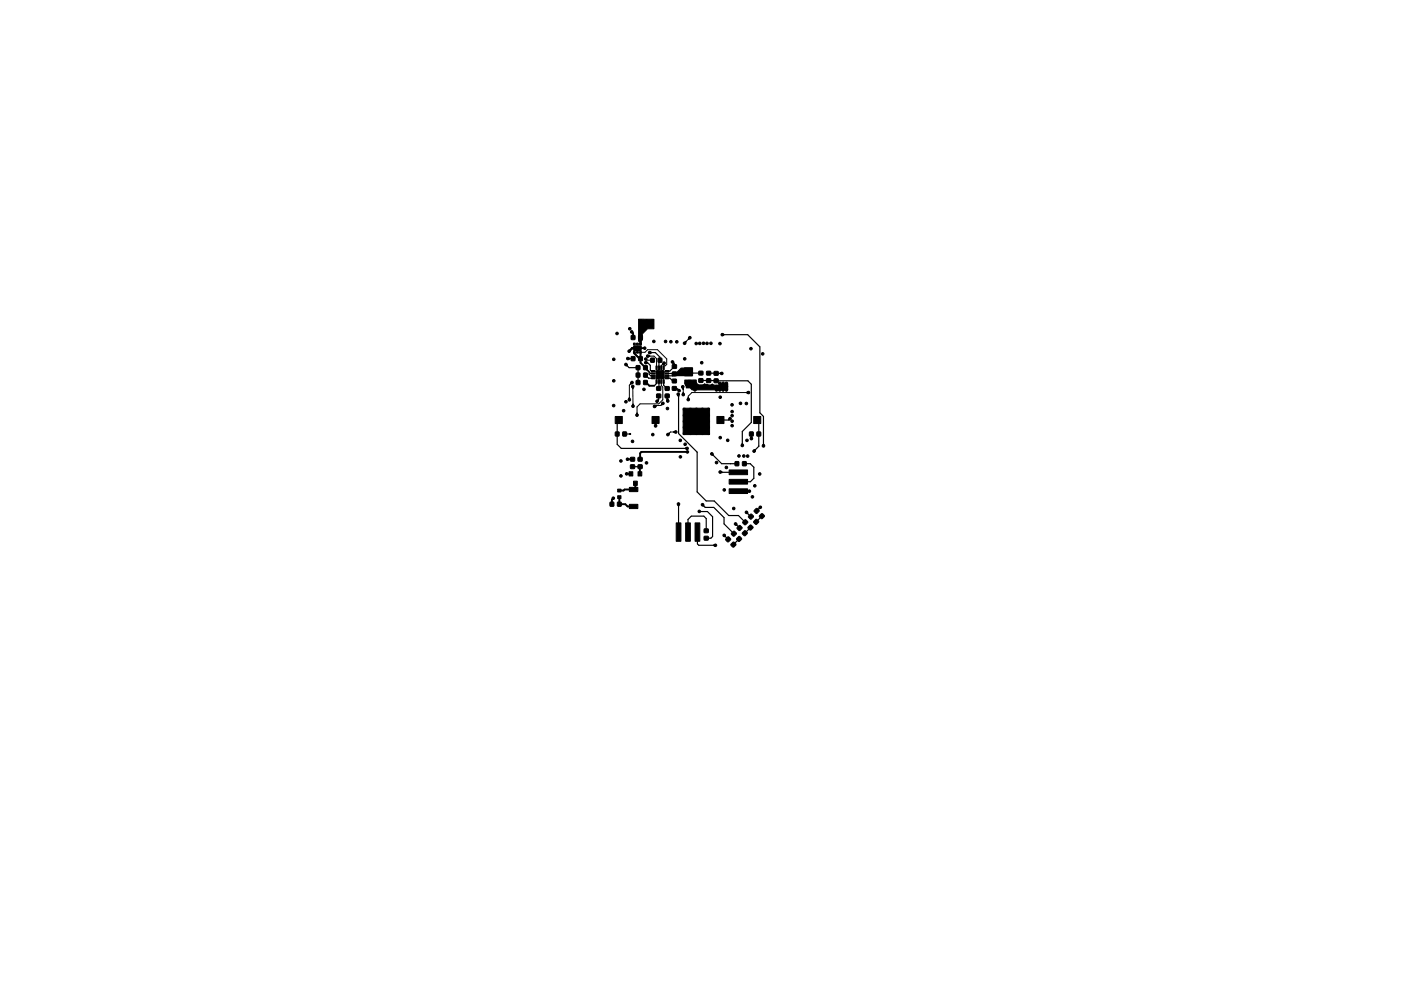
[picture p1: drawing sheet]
<svg xmlns="http://www.w3.org/2000/svg" width="297mm" height="210mm" viewBox="0 0 297 210" stroke-linecap="round" stroke-linejoin="round" font-family="sans-serif">
<g fill="#000" stroke="#000" stroke-width=".21">
<path d="M132.6 77.3l.4 .2-.1 .2-.2-.1zM133 76.1l.3-.2 .2 .1v.2zM134.4 73.4h1.6v1h-1.6zM133.9 71.2h.7v.8h-.8zM133.9 75.7h.7v.8h-.8zM134.3 72.8h.4v.3h-.4zM134.3 74.6h.4v.3h-.4zM135 72.8h.3v.3h-.3zM135 74.6h.3v.3h-.3zM135.2 79.2l.2 .2-.1 .3zM135.3 79.4l.1 .5h-.2l-.1-.1zM134.9 79.2h.8l-.1 .8h-.7z"/>
<path d="M134.9 77.6h.8l-.1 .8h-.7zM135.6 72.8h.4v.3h-.4zM135.6 74.6h.4v.3h-.4zM135.4 71.2h.8v.8h-.8zM135.4 75.7h.8v.8h-.8zM136.5 79.2h.7v.8h-.7zM136.5 77.6h.7v.8h-.7zM136.8 76.9l.5-.1v.3h-.2zM137.2 75.6l.3-.2 .3 .2-.3 .1zM137.6 74.8l.3-.2 .2 .1v.2zM138 76h.7v.8h-.7zM135.4 67.7h3.2v2.1h-1.3l-1.1 1v1.3l-.2 .3v.6h-.2l-.1-.4-.3-.2z"/>
<path d="M138.1 78.6h.8v.2l-.8 .1zM138.1 79.1h.8v.2l-.7 .1zM138.1 79.6h.8v.2l-.8 .1zM139.1 77.7h.2v.7h-.2zM139.6 77.7h.2v.7h-.2zM139.6 76h.7v.8h-.8zM140.1 77.7h.2v.7h-.2zM139.2 78.7h1.5v1.6h-1.5zM140.6 77.7h.2v.7h-.2zM140.5 77.1l.4-.1-.1 .3-.2 .1-.2-.2zM141 79.6h.8v.2l-.8 .1zM141 79.1h.8v.2l-.7 .1z"/>
<path d="M141 78.6h.8v.2l-.8 .1zM142.5 76.7l.4 .3-.2 .1-.1-.1zM142.6 77.4h.8v.7h-.8zM142.6 79l.8-.1v.8h-.8zM145.1 78h1.7v1.7h-1.7zM145.2 72.6l.2-.2 .1 .1-.1 .3-.3 .1zM146 71.7l.3-.1v.3l-.3 .1zM148.2 78.8h.8v.7h-.8zM149.8 78.8h.8l.1 .7-.9 .1zM151.4 78.8h.8l.1 .8h-.9zM152.7 79.1l.5 .1-.4 .2-.1-.1zM153 71l.3-.2 .2 .1v.2z"/>
<path d="M130.4 88.4h1.5v1.5h-1.5zM130.5 91.7h.7v.8h-.7zM132.1 91.7h.7v.8h-.8zM133.4 84.4l.2 .2-.2 .3-.1-.3zM133.7 81.2l.4-.1-.1 .3-.3 .1zM134.1 85.7l.3 .3-.2 .3-.2-.3zM134.2 81.9l.1 .3-.1 .3-.2-.3zM133.7 97.1h.8v.7h-.8zM133.7 98.6h.8v.8h-.8zM135 87.6l.2 .3-.1 .3-.2-.3zM134.9 80.7l.8 .1-.1 .8h-.7zM135.3 97.1h.8v.7h-.8z"/>
<path d="M135.3 98.6h.8v.8h-.8zM136.5 80.7l.7 .1v.8h-.7zM138.2 88.4h1.5v1.5h-1.5zM138.1 80.1h.8v.2l-.7 .1zM138.9 90h.2l.1 .2-.2 .3zM138.7 86.2l.4-.2-.1 .4zM139.1 80.6h.2v.7h-.2zM139.3 84.9l.2-.1 .1 .2-.4 .2zM139.6 80.6h.2v.7h-.2zM139.2 82.1l.8-.1 .1 .8h-.8zM139.2 83.6h.8l.1 .8h-.8zM140.1 80.6h.2v.7h-.2z"/>
<path d="M140.3 85.6l.3-.1-.1 .3-.2 .2zM140.6 80.6h.2v.7h-.2zM141.3 84.6h.3l.2 .3-.2 .3zM141 82.1l.8-.1 .1 .8h-.8zM141 83.6h.8l.1 .8h-.8zM141 80.1h.8v.2l-.7 .1zM141.6 91.9h.4l-.1 .3-.4 .1zM142.6 82h.8v.8h-.8zM142.6 80.5l.8-.1v.8h-.8zM142.8 91.6l.3-.1 .3 .2-.3 .1zM143.7 82.7l.1-.1h.2l.1 .4zM143.8 83.5l.2 .6h-.2l-.2-.3z"/>
<path d="M144.8 83.3l.2 .2-.1 .3-.2-.3zM144.8 81.9l.1 .7-.3-.3zM145.3 95l.5 .1-.3 .2-.2-.1zM145.9 84.3l.2 .3-.2 .3-.2-.3zM148.2 80.4l.8-.1v.8h-.8zM144.8 86.6h5.6v5.6h-5.6zM149.8 80.4h.8l.1 .7h-.9zM150.8 96.2l.4 .3-.1 .1h-.2zM151.4 80.4h.8l.1 .7-.9 .1zM152.6 100.2l.3-.2 .2 .1v.2zM152 88.4h1.5v1.5h-1.5zM154.5 88.8l.4-.1-.3 .5-.1-.2z"/>
<path d="M155.9 98h.7v.8h-.7zM157.3 94.2h.2l.1 .1-.2 .3zM157.4 98h.8v.8h-.8zM158.2 83.2l.3-.1 .3 .2-.3 .2zM159.2 92.7h.2l.1 .2-.2 .3zM158.9 91.7h.8v.8h-.8zM159.9 95.5l.1-.1 .2 .1-.1 .2-.3 .1zM160.5 91.7h.8l-.1 .8h-.7zM159.8 88.4h1.5v1.5h-1.5zM161.8 94.3h.2v.1l-.1 .3zM129.4 106.6h.7v.8h-.7zM131 103.8h.7v.6h-.7z"/>
<path d="M131 105.2h.7v.6h-.7zM130.9 106.6h.8v.8h-.8zM133.4 100.1h.8v.9h-.8zM134.3 102.1h.8v.9h-.8zM133.4 107h1.8v.9h-1.8zM133.4 103.4h1.8v.9h-1.8zM135.3 100.1h.8v.9h-.8zM143.8 106.8l.2 .5h-.2l-.1-.2zM143.4 110.9h1v3.9h-1zM145.4 110.9h1v3.9h-1zM147.4 110.9h1v3.9h-1zM148.9 107l.4 .2-.2 .2-.1-.1z"/>
<path d="M149.3 112.2h.8l.1 .8h-.9zM149.3 113.8h.8l.1 .7-.9 .1zM151.3 115.6l.5 .1-.3 .2-.2-.1zM153.5 113.5l.4 .3-.2 .1-.1-.1zM153.9 114.3l.5-.4 .5 .5-.6 .6-.4-.4zM154.6 99.7h3.9v1h-3.9zM154.6 101.7h3.9v1h-3.9zM154.6 103.7h3.9v1h-3.9zM155 115.4l.5-.4 .5 .5-.6 .6-.4-.4zM155.1 113.1l.5-.4 .5 .5-.6 .6-.4-.4zM155.9 111.1l.4 .2-.2 .2-.1-.1zM156.2 114.2l.6-.4 .5 .5-.6 .6-.5-.4z"/>
<path d="M156.3 111.9l.5-.4 .6 .5-.7 .6-.4-.4zM157.8 112.6h.3l.4 .5-.6 .6-.5-.5zM157.5 110.7l.6-.4 .5 .5-.6 .6-.5-.4zM158.2 108.6l.4 .3-.2 .1h-.1zM158.5 104.1l.5 .1-.3 .2-.2-.1zM158.6 111.8l.6-.4 .5 .5-.6 .6-.5-.4zM158.7 109.5l.6-.4 .5 .5-.6 .6-.5-.4zM160.2 110.2h.3l.4 .5-.6 .6-.5-.5zM159.9 108.3l.6-.5 .5 .6-.6 .6-.5-.5zM160.9 107.6l.4-.1-.3 .5-.1-.2zM161 109.4l.6-.4 .5 .5-.6 .6-.5-.4z"/>
<circle cx="130.1" cy="76.2" r=".27"/>
<circle cx="130.8" cy="70.8" r=".27"/>
<circle cx="132.7" cy="77.3" r=".27"/>
<circle cx="133.1" cy="76.1" r=".27"/>
<circle cx="133.4" cy="74.5" r=".27"/>
<circle cx="133.5" cy="69.7" r=".27"/>
<circle cx="133.9" cy="70.4" r=".27"/>
<circle cx="135.3" cy="79.6" r=".27"/>
<circle cx="135.5" cy="73.8" r=".27"/>
<circle cx="135.9" cy="68.1" r=".27"/>
<circle cx="135.9" cy="68.8" r=".27"/>
<circle cx="136.7" cy="73.9" r=".27"/>
<circle cx="136.9" cy="76.9" r=".27"/>
<circle cx="136.9" cy="76.2" r=".27"/>
<circle cx="137.1" cy="68.1" r=".27"/>
<circle cx="137.1" cy="68.8" r=".27"/>
<circle cx="137.3" cy="75.6" r=".27"/>
<circle cx="137.7" cy="74.8" r=".27"/>
<circle cx="138.3" cy="68.8" r=".27"/>
<circle cx="138.3" cy="68.1" r=".27"/>
<circle cx="138.6" cy="72.4" r=".27"/>
<circle cx="139.4" cy="78.9" r=".3"/>
<circle cx="140" cy="79.5" r=".3"/>
<circle cx="140.5" cy="78.9" r=".3"/>
<circle cx="140.8" cy="77" r=".27"/>
<circle cx="141.1" cy="72.4" r=".27"/>
<circle cx="142.2" cy="72.5" r=".27"/>
<circle cx="142.6" cy="76.8" r=".27"/>
<circle cx="143.5" cy="72.5" r=".27"/>
<circle cx="145.1" cy="72.8" r=".27"/>
<circle cx="145.2" cy="76.1" r=".27"/>
<circle cx="146.3" cy="71.6" r=".27"/>
<circle cx="147.6" cy="72.9" r=".27"/>
<circle cx="148.4" cy="72.9" r=".27"/>
<circle cx="148.8" cy="77" r=".27"/>
<circle cx="149.1" cy="72.8" r=".27"/>
<circle cx="149.9" cy="72.9" r=".27"/>
<circle cx="150.7" cy="72.8" r=".27"/>
<circle cx="152.6" cy="72.9" r=".27"/>
<circle cx="153" cy="79.2" r=".27"/>
<circle cx="153.1" cy="71" r=".27"/>
<circle cx="159.2" cy="74" r=".27"/>
<circle cx="161.7" cy="75.1" r=".27"/>
<circle cx="130.1" cy="86.1" r=".27"/>
<circle cx="130.1" cy="80.8" r=".27"/>
<circle cx="131.6" cy="97.8" r=".27"/>
<circle cx="132.2" cy="87.1" r=".27"/>
<circle cx="132.7" cy="85.2" r=".27"/>
<circle cx="133" cy="97.4" r=".27"/>
<circle cx="133.4" cy="84.8" r=".27"/>
<circle cx="133.6" cy="92.1" r=".13"/>
<circle cx="134" cy="81.2" r=".27"/>
<circle cx="134.1" cy="93.6" r=".27"/>
<circle cx="134.2" cy="82" r=".27"/>
<circle cx="134.2" cy="86.2" r=".27"/>
<circle cx="135.1" cy="88.1" r=".27"/>
<circle cx="136.5" cy="82.6" r=".27"/>
<circle cx="136.9" cy="81.1" r=".27"/>
<circle cx="137.1" cy="98.2" r=".27"/>
<circle cx="138.4" cy="92.2" r=".28"/>
<circle cx="138.8" cy="86.2" r=".27"/>
<circle cx="139" cy="90.4" r=".27"/>
<circle cx="139.3" cy="85.1" r=".27"/>
<circle cx="139.4" cy="80" r=".3"/>
<circle cx="140.5" cy="80" r=".3"/>
<circle cx="140.5" cy="85.6" r=".27"/>
<circle cx="141.5" cy="86.7" r=".27"/>
<circle cx="141.6" cy="85.1" r=".27"/>
<circle cx="141.6" cy="92.2" r=".27"/>
<circle cx="143.3" cy="91.7" r=".27"/>
<circle cx="143.8" cy="83.6" r=".27"/>
<circle cx="144" cy="82.9" r=".27"/>
<circle cx="144.2" cy="93.4" r=".27"/>
<circle cx="144.3" cy="96.9" r=".27"/>
<circle cx="144.8" cy="82.1" r=".27"/>
<circle cx="144.9" cy="83.7" r=".28"/>
<circle cx="145.1" cy="92" r=".25"/>
<circle cx="145.1" cy="89.4" r=".25"/>
<circle cx="145.1" cy="88.1" r=".25"/>
<circle cx="145.1" cy="90.7" r=".25"/>
<circle cx="145.1" cy="86.9" r=".25"/>
<circle cx="145.3" cy="94.3" r=".27"/>
<circle cx="145.7" cy="95.1" r=".27"/>
<circle cx="145.7" cy="95.9" r=".27"/>
<circle cx="145.9" cy="84.8" r=".28"/>
<circle cx="146.4" cy="92" r=".25"/>
<circle cx="146.4" cy="89.4" r=".25"/>
<circle cx="146.4" cy="88.1" r=".25"/>
<circle cx="146.4" cy="90.7" r=".25"/>
<circle cx="146.4" cy="86.9" r=".25"/>
<circle cx="147.3" cy="82.7" r=".27"/>
<circle cx="147.6" cy="92" r=".25"/>
<circle cx="147.6" cy="89.4" r=".25"/>
<circle cx="147.6" cy="88.1" r=".25"/>
<circle cx="147.6" cy="90.7" r=".25"/>
<circle cx="147.6" cy="86.9" r=".25"/>
<circle cx="148.9" cy="92" r=".25"/>
<circle cx="148.9" cy="88.1" r=".25"/>
<circle cx="148.9" cy="89.4" r=".25"/>
<circle cx="148.9" cy="90.7" r=".25"/>
<circle cx="148.9" cy="86.9" r=".25"/>
<circle cx="149.9" cy="81.8" r=".27"/>
<circle cx="150.2" cy="92" r=".25"/>
<circle cx="150.2" cy="89.4" r=".25"/>
<circle cx="150.2" cy="88.1" r=".25"/>
<circle cx="150.2" cy="90.7" r=".25"/>
<circle cx="150.2" cy="86.9" r=".25"/>
<circle cx="150.9" cy="96.3" r=".27"/>
<circle cx="151.9" cy="82" r=".27"/>
<circle cx="151.9" cy="82.7" r=".27"/>
<circle cx="151.9" cy="98.1" r=".27"/>
<circle cx="152.6" cy="81.3" r=".27"/>
<circle cx="152.6" cy="82" r=".27"/>
<circle cx="152.6" cy="82.7" r=".27"/>
<circle cx="152.7" cy="84.3" r=".27"/>
<circle cx="152.7" cy="92.9" r=".27"/>
<circle cx="153.3" cy="81.3" r=".27"/>
<circle cx="153.3" cy="82" r=".27"/>
<circle cx="153.3" cy="82.7" r=".27"/>
<circle cx="154" cy="99.2" r=".27"/>
<circle cx="154" cy="81.3" r=".27"/>
<circle cx="154" cy="82" r=".27"/>
<circle cx="154" cy="82.7" r=".27"/>
<circle cx="154.3" cy="93.4" r=".27"/>
<circle cx="154.8" cy="88.8" r=".27"/>
<circle cx="155.2" cy="85.9" r=".27"/>
<circle cx="155.2" cy="87.3" r=".27"/>
<circle cx="155.2" cy="88.2" r=".27"/>
<circle cx="155.2" cy="90.3" r=".27"/>
<circle cx="155.2" cy="89.4" r=".27"/>
<circle cx="156.7" cy="96.7" r=".27"/>
<circle cx="157" cy="85.6" r=".27"/>
<circle cx="157.4" cy="94.5" r=".27"/>
<circle cx="157.7" cy="96.7" r=".27"/>
<circle cx="158.2" cy="85.6" r=".27"/>
<circle cx="158.4" cy="93.4" r=".27"/>
<circle cx="158.5" cy="96.8" r=".27"/>
<circle cx="158.7" cy="83.3" r=".27"/>
<circle cx="159.3" cy="93.1" r=".27"/>
<circle cx="159.9" cy="95.7" r=".28"/>
<circle cx="161.9" cy="94.6" r=".27"/>
<circle cx="130" cy="105.7" r=".27"/>
<circle cx="131.6" cy="101" r=".27"/>
<circle cx="132.9" cy="100.5" r=".27"/>
<circle cx="143.8" cy="106.9" r=".27"/>
<circle cx="148.3" cy="108.5" r=".27"/>
<circle cx="148.9" cy="107.1" r=".27"/>
<circle cx="151.7" cy="115.7" r=".27"/>
<circle cx="152.7" cy="100.2" r=".27"/>
<circle cx="153.5" cy="113.6" r=".27"/>
<circle cx="153.6" cy="103.9" r=".27"/>
<circle cx="155.6" cy="107.9" r=".27"/>
<circle cx="156" cy="111.2" r=".27"/>
<circle cx="158.3" cy="108.7" r=".27"/>
<circle cx="158.9" cy="104.2" r=".27"/>
<circle cx="159.5" cy="105.4" r=".27"/>
<circle cx="160" cy="103.1" r=".27"/>
<circle cx="161.1" cy="100.6" r=".27"/>
<circle cx="161.2" cy="107.6" r=".27"/>
</g>
<circle cx="146" cy="81.4" r=".85" fill="#000"/>
<g fill="none" stroke="#000" stroke-width=".25">
<path d="M132.7 77.3l.7 .7h1.9v3.2M133.1 76.1h1.1M134.5 74.7v.2l1.2 1.2h.1v-1.3M135.2 73.9v.8M135.8 71.6h.1M135.8 74.7v.1M135.8 71.6v1.4M136.9 79.6l.6 .6h1M136.9 76.9h.4l.6 .6v1l.2 .2h.4M137.3 78.6l.7 .6h.5M137.6 78.9v.5l.4 .3h.5M137.7 74.8h1.2l1 1v.6l-.2 .2v1.4"/>
<path d="M138.1 79.2h.1M140.8 77l-.6 .6v.4M141.4 79.2l1.6 .1-.4 .4h-1.2M142.6 76.8l.4 .4v.6l-1 .9h-.6M148.6 79.2h-2.3l-.3-.3-.5 .4M150.2 79.2h2.8M153 79.2h.1M153.1 71h5.4l2.6 2.6v14l.8 .8v6.3M131.2 89.1l-.3 .3v4.9l.8 .8h14M132.4 92.1h1.2M133.6 92.1h.1M134.1 99h1.6"/>
<path d="M139 89.1v1.3M139 90.4h.1M139.2 80.9v.5l-.5 .4M139.7 84v.8l-.4 .3M139.7 80.9h.1M139.7 80.9v1.5M140.7 80.9v.8l.6 .7M141.4 80.2h.6l.6 .6h.4M141.5 84v1l.1 .1M143 82.4h.5l.5 .5M143.8 83.6l.1 8.4 3.9 3.9v8.5l1.9 1.9h1.7l3.1 3.1h2.1l1.4 1.4M146 81.4h.1"/>
<path d="M148.6 80.7l10 .1 .7 .7v8.1l-1.9 1.9v3M150.2 80.7v.1M150.9 96.3l2.1 2.1h3.2M154.8 88.8l-.3 .3h-1.8M154.9 98.4h.1M157.8 98.4h1.3l.7 .7v2.4l-.7 .7h-2.6M159.3 92.1v1M159.3 93.1h.1M160.5 89.1l.4 .3v5.3l-1 1M131.3 105.6h.1M132.9 100.5h.1M134.4 107.6l-.2 .1"/>
<path d="M134.7 102.5v1.1l-.3 .4M143.8 106.9l.1 6M147.9 112.9v2.5l.3 .3h3.5M148.3 108.5h1.7l1.1 1.1v4.2l-.4 .4h-1M148.9 107.1l.6 .6h1.8l2.2 2.1v1.3l2.1 2.1M149.7 112.6v-2.6l-.5-.5h-2.6l-.7 .7v2.7M152.7 100.2h3.8M153.5 113.6l.9 .8M154.4 114.4h.1M156 111.2l.8 .8M156.5 104.2h2.4M156.7 114.3l-1.2 1.2"/>
<path d="M156.8 112h.1M158.3 108.7l.9 .9M158.9 104.2h.1M159.1 111.9l-1.2 1.2M160.4 108.4h.1M161.2 107.6h.1M161.2 107.6l-.8 .8M161.5 109.5l-1.2 1.2"/>
</g>
<g fill="none" stroke="#000" stroke-width=".41">
<path d="M133.9 70.4l.3 .3v.9M134 73.9h2.7M134.5 74.8v.2l1.1 1.1h.2M135.8 73h.1M135.8 71.6v1.4M135.8 74.8v2.2l1.5 1.6M135.8 74.8h.1M133 97.4h.1M133 97.4h1.1M135.7 99v1.5M136.9 81.2l.8 .6h1M145.7 95.9h-9.7l-.3 .3v1.2"/>
<path d="M130 105.7l-.3 .3v1M131.3 105.5h.1M131.3 105.5v1.5h1.3l.5 .5h1.2M132.9 100.5h.1M132.9 100.5h.9M134.7 102.5v1l-.4 .4h-1.9l-.2 .2h-.9"/>
</g>
<g fill="none" stroke="#000" stroke-width=".21">
<path d="M135.8 74.7h.9l.6-.5h2.1l2 2v1.1l-.3 .3-.4 .1v.3M136.9 76.2l.3 .2h1.1M137.3 75.6h1.4l.5 .5v1.9M139.7 76.2h.1M139.7 76.1v.1M146.3 71.6l-1.2 1.2M134 81.2l-.6 .5v3.1M134.2 82v4.2M134.2 86.2h.1M140.2 80.9v.9l.3 .3v2.7l-.8 .9h-4l-.6 .6v1.8M140.5 85.6l-.4 .4-1.5 .1M143.3 91.7h-1.1l-.6 .5"/>
<path d="M144.8 82.1l.1 1.6-.2-.1M158.7 83.3h-12l-.8 .8v.7"/>
</g>
<path d="M135.2 73.9h-1.2l-.6 .6" fill="none" stroke="#000" stroke-width=".51"/>
<path d="M142.7 79h.9l.8-.9h2.4v1.6h-4.2zM145.2 80.6h2.4a.8 .8 0 0 0 .7 1.1h.7l.4-.3 .4 .3h.8l.4-.2 .4 .2h.7l.6-.3h1.6v1.3h-7.6l-.4-.4h-.8v-.5l-.3-.4z" fill="#000" stroke="#000" stroke-width=".25"/>
</svg>
